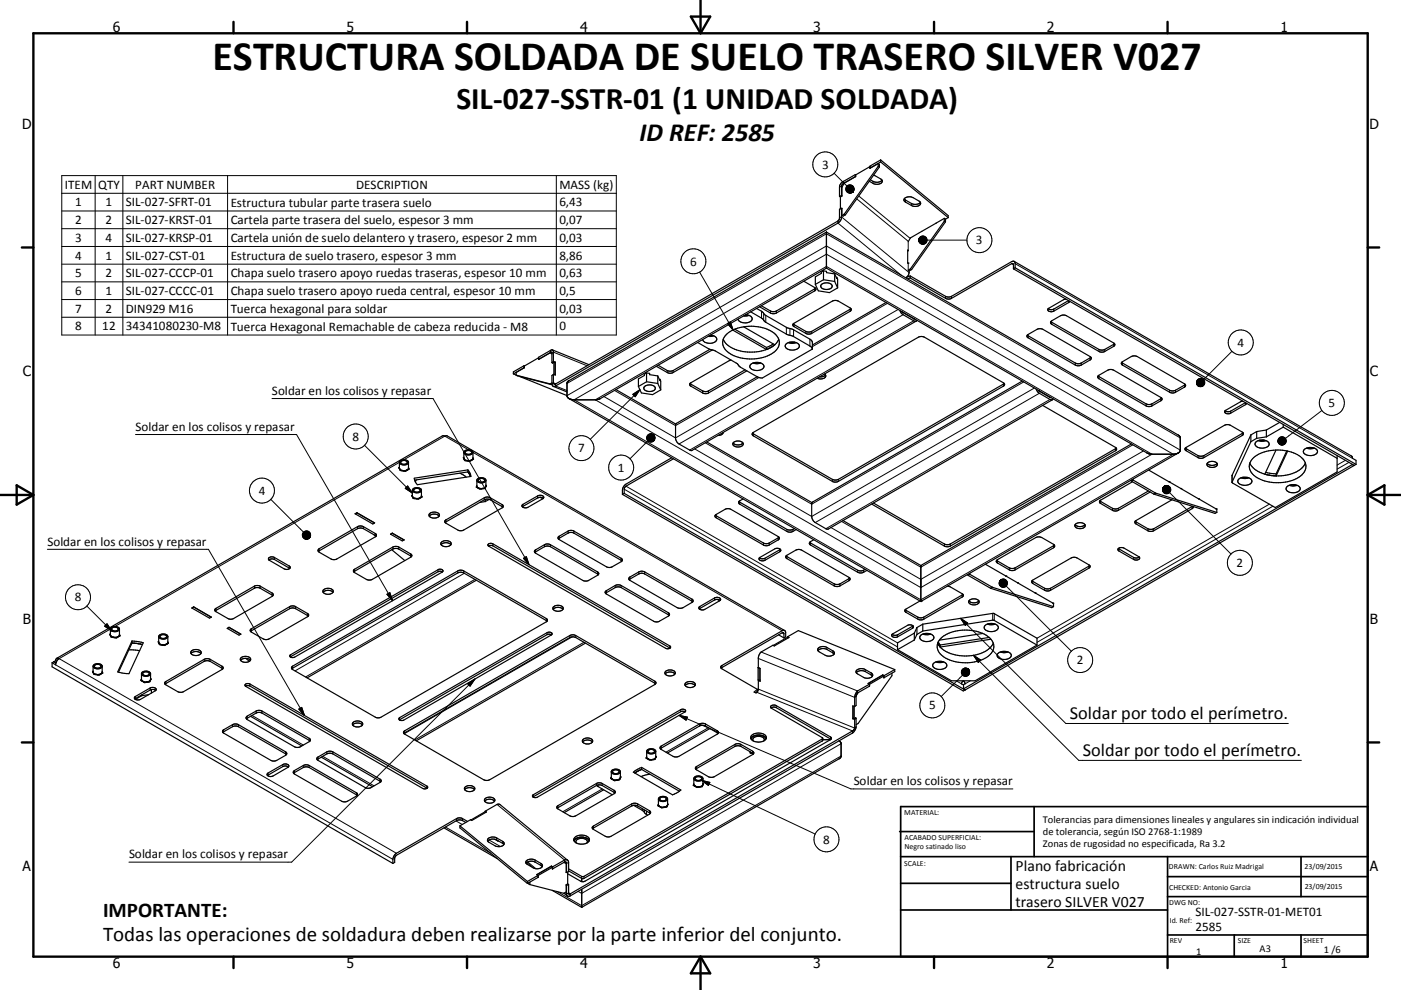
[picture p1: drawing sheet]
<svg xmlns="http://www.w3.org/2000/svg" width="420mm" height="297mm" viewBox="0 0 420 297" stroke-linecap="round" stroke-linejoin="round" font-family="sans-serif">
<defs><g id="words">
<text font-size="12.6" x="63.8" y="20.9">ESTRUCTURA SOLDADA DE SUELO TRASERO SILVER V027</text>
<text font-size="9.4" x="136.8" y="32.7">SIL-027-SSTR-01 (1 UNIDAD SOLDADA)</text>
<text font-size="7.9" x="191.7" y="42.2">ID REF: 2585</text>
<g font-size="6.3">
<text x="30.9" y="275.1">IMPORTANTE:</text>
<text x="30.9" y="282.3">Todas las operaciones de soldadura deben realizarse por la parte inferior del conjunto.</text>
</g>
<g font-size="5.5">
<text x="320.7" y="215.7">Soldar por todo el perímetro.</text>
<text x="324.6" y="226.8">Soldar por todo el perímetro.</text>
</g>
<g font-size="4.7">
<text x="304.5" y="261.2">Plano fabricación</text>
<text x="304.5" y="266.6">estructura suelo</text>
<text x="304.5" y="272">trasero SILVER V027</text>
</g>
<g font-size="4.2">
<text x="33.9" y="9.6">6</text>
<text x="103.9" y="9.6">5</text>
<text x="173.9" y="9.6">4</text>
<text x="243.8" y="9.6">3</text>
<text x="313.9" y="9.6">2</text>
<text x="383.9" y="9.6">1</text>
<text x="6.7" y="38.7">D</text>
<text x="410.5" y="38.7">D</text>
<text x="6.9" y="112.9">C</text>
<text x="410.7" y="112.9">C</text>
<text x="6.9" y="187.1">B</text>
<text x="410.7" y="187.1">B</text>
<text x="6.8" y="261.4">A</text>
<text x="410.7" y="261.4">A</text>
<text x="33.9" y="290.4">6</text>
<text x="103.9" y="290.4">5</text>
<text x="173.9" y="290.4">4</text>
<text x="243.8" y="290.4">3</text>
<text x="313.9" y="290.4">2</text>
<text x="383.9" y="290.4">1</text>
</g>
<g font-size="3.9">
<text x="246.5" y="50.6">3</text>
<text x="19.5" y="56.6">ITEM</text>
<text x="29.5" y="56.6">QTY</text>
<text x="40.6" y="56.6">PART NUMBER</text>
<text x="106.8" y="56.6">DESCRIPTION</text>
<text x="167.7" y="56.7">MASS (kg)</text>
<text x="22.5" y="61.9">1</text>
<text x="31.7" y="61.9">1</text>
<text x="37.8" y="61.9">SIL-027-SFRT-01</text>
<text x="69.2" y="62">Estructura tubular parte trasera suelo</text>
<text x="167.7" y="61.9">6,43</text>
<text x="22.5" y="67.2">2</text>
<text x="31.7" y="67.2">2</text>
<text x="37.8" y="67.2">SIL-027-KRST-01</text>
<text x="69.2" y="67.3">Cartela parte trasera del suelo, espesor 3 mm</text>
<text x="167.7" y="67.2">0,07</text>
<text x="22.5" y="72.6">3</text>
<text x="22.5" y="77.9">4</text>
<text x="31.7" y="72.6">4</text>
<text x="31.7" y="77.9">1</text>
<text x="37.8" y="72.6">SIL-027-KRSP-01</text>
<text x="37.8" y="77.9">SIL-027-CST-01</text>
<text x="69.2" y="72.6">Cartela unión de suelo delantero y trasero, espesor 2 mm</text>
<text x="69.2" y="77.9">Estructura de suelo trasero, espesor 3 mm</text>
<text x="167.7" y="72.6">0,03</text>
<text x="167.7" y="77.9">8,86</text>
<text x="292.6" y="73.3">3</text>
<text x="22.5" y="83.1">5</text>
<text x="31.7" y="83.2">2</text>
<text x="37.8" y="83.2">SIL-027-CCCP-01</text>
<text x="69.2" y="83.2">Chapa suelo trasero apoyo ruedas traseras, espesor 10 mm</text>
<text x="167.7" y="83.2">0,63</text>
<text x="206.9" y="79.7">6</text>
<text x="22.5" y="88.5">6</text>
<text x="31.7" y="88.5">1</text>
<text x="37.8" y="88.5">SIL-027-CCCC-01</text>
<text x="69.2" y="88.6">Chapa suelo trasero apoyo rueda central, espesor 10 mm</text>
<text x="167.7" y="88.5">0,5</text>
<text x="22.5" y="93.8">7</text>
<text x="31.7" y="93.8">2</text>
<text x="37.8" y="93.8">DIN929 M16</text>
<text x="69.2" y="93.9">Tuerca hexagonal para soldar</text>
<text x="167.7" y="93.8">0,03</text>
<text x="22.5" y="99.1">8</text>
<text x="30.6" y="99.1">12</text>
<text x="37.8" y="99.1">34341080230-M8</text>
<text x="69.2" y="99.2">Tuerca Hexagonal Remachable de cabeza reducida - M8</text>
<text x="167.7" y="99.1">0</text>
<text x="371" y="104">4</text>
<text x="81.5" y="118.5">Soldar en los colisos y repasar</text>
<text x="398.3" y="122.1">5</text>
<text x="40.6" y="129.3">Soldar en los colisos y repasar</text>
<text x="105.7" y="132.2">8</text>
<text x="173.3" y="135.7">7</text>
<text x="185.3" y="141.6">1</text>
<text x="77.6" y="148.4">4</text>
<text x="14.2" y="163.7">Soldar en los colisos y repasar</text>
<text x="370.8" y="170.1">2</text>
<text x="22.4" y="180.4">8</text>
<text x="322.8" y="199.3">2</text>
<text x="278.6" y="212.9">5</text>
<text x="255.9" y="235.6">Soldar en los colisos y repasar</text>
<text x="38.7" y="257.6">Soldar en los colisos y repasar</text>
<text x="246.8" y="253.1">8</text>
<text x="358.4" y="274.9">SIL-027-SSTR-01-MET01</text>
<text x="358.4" y="279.4">2585</text>
</g>
<g font-size="3.1">
<text x="312.7" y="246.8">Tolerancias para dimensiones lineales y angulares sin indicación individual</text>
<text x="312.7" y="250.4">de tolerancia, según ISO 2768-1:1989</text>
<text x="312.7" y="254">Zonas de rugosidad no especificada, Ra 3.2</text>
<text x="358.6" y="286.5">1</text>
<text x="377.6" y="285.6">A3</text>
<text x="396.9" y="285.9">1 /6</text>
</g>
<g font-size="2.4">
<text x="271.1" y="244.4">MATERIAL:</text>
<text x="271.2" y="252">ACABADO SUPERFICIAL:</text>
<text x="271.2" y="254.7">Negro satinado liso</text>
<text x="271.1" y="259.7">SCALE:</text>
<text x="350.4" y="260.8">DRAWN: Carlos Ruiz Madrigal</text>
<text x="391.1" y="260.6">23/09/2015</text>
<text x="350.5" y="267">CHECKED: Antonio Garcia</text>
<text x="391.2" y="266.7">23/09/2015</text>
<text x="350.5" y="271.4">DWG NO:</text>
<text x="350.7" y="276.9">Id. Ref:</text>
<text x="350.7" y="282.8">REV</text>
<text x="371.1" y="282.9">SIZE</text>
<text x="390.8" y="283">SHEET</text>
</g>
</g></defs>
<g fill="none" stroke="#000" stroke-width=".3">
<path d="M18.5 52.7h166.3v47.8h-166.3zM18.5 58h166.3M28.5 52.7v47.8M36.8 52.7v47.8M68.2 52.7v47.8M166.8 52.7v47.8M250.1 52l3.8 3.8M252.5 56l-.2-.1-.6 .2M252.9 55l.1 .1M256.9 59.7l15.4 12.7M257.5 58.8l15.4 12.7M261.7 54.4v.6"/>
<path d="M18.5 63.3h166.3M18.5 68.6h166.3M18.5 73.9h166.3M18.5 79.3h166.3M251.2 66.9l19 15.7M252.3 65.1l20.2 16.7M271.5 60v.6M272.3 72.5l-.1 2.7M272.3 79v2.1l.2 .2M273.3 61v.6M278 72h11.9M303.3 79.1l.5 .3"/>
<path d="M304.3 79.1l101.2 58.4M18.5 84.6h166.3M18.5 89.9h166.3M18.5 95.2h166.3M209.7 81.6l10.1 17.4M218.1 97.1l.9-.5 .8 2.4zM228.3 93.4v2M228.9 94v2M229.6 94.6v2.1M231 93.3v.6M232.8 93.3v.6M235.8 98.2v2"/>
<path d="M236.8 98.6v2M237.9 98.9v2.1M238.1 97.4v.6M241.6 99.4v.6M243.4 99.4v.6M244.2 86.7v.6M254.9 92.8v.6M266.1 91l-22.5 13M269.3 92.8l-66.8 38.6-21.5-12.4M270.8 94.4l-67.2 38.8M270.9 93.8h-.1M273.9 96.2l-67.1 38.8"/>
<path d="M274 95.6h-.1M283.5 88.9v.6M285.3 88.9v.6M315.3 96.7v.6M315.9 92.7v.7M320.4 90.2v.6M81.5 119.6h48.3l28.8 49.8M165 105.7l.5 .2M165.5 106l.4-.4 10.1 4.1M165.9 114.8l.7 .3M166.4 108.8v3.7M166.6 115.8l3.4 1.4"/>
<path d="M170 118.7l77.8-44.9 106.1 61.2M170 115l77.8-44.9 106.1 61.3M172.1 119.9l75.7-43.6 103.9 60-75.6 43.6zM178.5 119.9l69.3-40 97.6 56.4-69.3 40zM189.7 118.3l2.1-1.4-1.4 2.1zM191.8 116.9l-14.8 14.9M200 111.2v.6M201.8 111.2v.6M207.1 115.2v.7M210.7 117.3v.6M212.4 117.3v.6M213.3 105v.1"/>
<path d="M227.5 113.3l-25 14.4-18.3-10.6M242.8 101.8v2M300.8 115.2v.7M306.9 114.6l-63.5 36.7-32-18.5M308.3 100.7v.7M310.1 116.4l-66.7 38.5-35.1-20.2M311.6 118l-67.2 38.8M311.7 117.3l-.1 .1M314.8 119.8l-67.2 38.8M314.9 119.2h-.1M322.4 108.9v.6M324.2 108.9v.6"/>
<path d="M326.8 107.4v.6M329.5 104.8v.6M329.5 113v.6M331.2 104.8v.6M333.9 103.3v.6M336.5 108.9v.6M348 119.6v.6M350.7 117.1v.6M352.4 117.1v.6M355.1 115.5v.7M369.4 105.4l-8.6 8.5M40.6 130.4h48.3l28.8 49.8"/>
<path d="M109.3 133.6l14.3 14.3M119.7 138.7l-85.2 49.2M140.4 134.9l-7-4.1-12.3 7.1M141.8 135.7l92.7 53.5M194.2 132.3l-5.3 5.3M225.9 130.2v.6M334.4 134.6v.6M339.6 133.5l-63.5 36.7-23.8-13.8M342.8 135.3l-66.7 38.5-27-15.6M343.6 121.2v.6M345.4 121.2v.6M355.6 134.6v.6"/>
<path d="M359.2 136.7v.6M360.9 136.7v.6M369 123.3v.7M372.4 130.1v.6M373.4 120.8v.6M396.3 123.1l-10.9 8.4M403.4 138.1l-2.5 1.4M404.4 138.7l-3.5 2M81.2 149.8l9.8 9.8M107.2 158v.6M109 158v.6M121.5 146.5l.7-.7 1.4 2.1z"/>
<path d="M133.7 156v.6M145.2 149.3v.6M147 149.3v.6M150.5 151.4v.6M156.8 151.3v.6M161.2 148.8v.6M170.3 159.3v.7M172.1 159.3v.7M187.1 146.8l82 47.3M187.7 145.9l81.4 47M214.7 154.7v.7M221.8 150.7v.6"/>
<path d="M235.9 158.8v.6M237.7 158.8v.6M249.6 143.8v.6M251.3 143.8v.6M330 150.5v.6M333.5 152.5v.6M335.3 152.5v.6M340.6 156.6v.6M344.1 158.6v.6M345.9 158.6v.6M350.7 147.8l18.4 18.4M357.4 152v.6"/>
<path d="M369.4 142.6v2M380.6 151.3l-69.7 40.2M381.6 151.9l-70.7 40.8M14.2 164.8h48.3l28.8 49.8M76.3 175.9v.6M78 175.9v.6M81.6 177.9v.6M82.3 167.2v.7M86.7 169.8v.6M95.7 164.6v.7M106.3 170.8v.6M112.5 160.1v.6"/>
<path d="M116 178.3l.9-.5 .8 2.4zM117.8 164.1v.6M119.6 164.1v.6M123.1 166.2v.6M131.3 170.9v.6M137.2 171.3v.6M139 171.3v.6M139.2 172l-50.7 29.3M142.4 173.8l-50.8 29.3M147.8 163.2v.6M156.9 167.5l.9-.5 .8 2.4zM160.6 165v.6"/>
<path d="M163.2 163.4v.6M165 163.4v.6M167.7 160.9v.6M179.1 171.6v.6M181.8 177.2v.6M184.4 175.6v.7M186.2 167.5v.6M186.2 175.6v.7M188.9 173.1v.6M191.5 171.6v.6M193.3 171.6v.6M207.4 179.7v.6"/>
<path d="M214.2 179.4v.6M228.9 162.9v.6M229.4 167.5v.6M230.6 162.9v.6M233.3 161.4v.6M233.8 164.9v.6M235.9 167v.6M243 162.9v.6M250.1 175.2v.6M251.8 175.2v.6M254.5 173.6v.6M257.1 171.1v.6"/>
<path d="M258.9 171.1v.6M283.1 163.2v.6M284.9 163.2v.6M288.4 178.5v.6M299.1 168.3v.6M301.7 175.9l19.5 19.5M302.6 170.4v.6M304.3 170.4v.6M309.7 174.4v.7M313.2 176.5v.6M315 176.5v.6M315.9 163.7v.6"/>
<path d="M326.4 169.9v.6M335.5 164.7v.6M339.9 167.2v.7M16.7 199.4l101.1 58.4M26 181.8l7.5 7.5M31.4 187.9l.7-.7 1.4 2.1zM33.1 188.7l-15.4 8.9 101.2 58.4M61.2 197.8v.6M63 197.8v.6M64.8 182.5v.6M66.5 199.9v.6M75.4 188.6v.6"/>
<path d="M86.8 182v.6M87.1 196.4v.6M87.7 199.9v.6M88.6 182v.6M92.2 184v.6M163.8 185.6v.6M164 189.8v.6M170.8 190.7v.6M171.5 191.1l-50.3 29M172.6 190.7v.6M175.1 192.7l-50.8 29.3M200.4 183.8v.6"/>
<path d="M200.8 193.8v.6M209.8 181.9v.7M216.5 199.6v.7M227.4 197.5l28.8 11.7 .5-.3M228.2 195.6l28.9 11.7M234.5 189.8l.5 .4M247.9 194.2v.6M249.7 195.3v.6M269.1 190.4v.6M271.7 183.1v.6M273.6 187.9v.6M275.2 185.2v.6"/>
<path d="M277 185.2v.6M288 185.5l31.5 31.6h66.7M288 185.5l2.1 1.4-.7 .7zM291.9 196.6l31.5 31.5h66.8M291.9 196.6l2.1 1.4-.7 .7zM297.6 184v2.1M298.1 184.1v2M40.6 208.9v.7M45 206.4v.6M49.7 204.5v.6M67.1 218.9v.6M69.7 217.4v.6"/>
<path d="M71.5 217.4v.6M74.1 214.8v.7M74.9 205.2v.6M75.5 214.6l15.4 8.9M76.8 213.3v.6M78.5 213.3v.6M89.6 212.7l.9-.5 .8 2.4zM119.8 215.3v.6M121.3 219.2v.6M140.2 205.2l2.2-1.5-1.5 2.2zM142.4 203.7l-55 55h-48.7M196.3 204.4v.6"/>
<path d="M203.6 214.6l51.5 22.1h48.6M203.6 214.6l2.5 .5-.4 1zM204.1 212.9v.6M209.7 217.2v.6M211.5 217.2v.6M212.4 218.3l-12.7 7.4M215 219.2v.6M226.9 207.7l28.7 11.6M227.4 206.7l28.8 11.7M232.7 211.7v.6M255.8 211.8v3.6M259.4 200.9v.6"/>
<path d="M261.2 201.9v.6M286.7 204.2l1.6 1M288.6 202.5l-6.4 6.5M290.9 204.2l-1.6 1M80.4 231.9v.6M84.8 229.4v.6M85.6 225.6v.6M88.3 231.2v.6M90.9 229.6v.7M92.7 221.5v.6M92.7 229.6v.7M95.4 227.1v.6"/>
<path d="M96.8 226.9l15.4 8.9M98 225.6v.6M99.8 225.6v.6M106.8 237.8v.6M113.9 233.7v.6M128 235.8v.6M159.9 238.4v.6M178.8 235.1v.6M179.3 235.5v.5M180.6 236.7l-11.9 6.8M180.6 235.1v.6M184.1 237.1v.6"/>
<path d="M184.2 237.8v.2M198.2 223.8v.6M208.9 230v.6M210.3 234.1l34.1 16.1M210.3 234.1l2.5 .6-.4 .9zM220.3 223.3v.6M222.1 223.3v.6M225.6 225.4v.6M246.5 221.7v.6M249 221.1v.6M252.2 226.8l-77.8 44.9-7.3-4.2M252.2 223.1l-77.8 44.9-1.1-.6"/>
<path d="M133.5 248.1l13.5 7.8M136.7 246.3l1.9 1.1M136.9 245.6v.6M138.7 245.6v.6M146.6 252l3.4 2M148.9 251.4v.6M149 241.3l20.3 16.7M150.7 252.4v.6M158.2 258.6l2.5 2M160.4 258v.6M162.2 259v.6M167.3 241.7v.6"/>
<path d="M169.4 258.6l.5 .4 .6-.2M177.9 247.8v.6M189.4 241.2v.6M191.2 241.2v.6M192.6 242.6v.5M193.2 243v.8M193.8 243.3v1.1M194.7 243.2v.7M169.4 267.8l.5 .4M170.5 267.8l.4 .4M174.4 262.9v.6M175.1 262.9v.6"/>
<circle cx="247.4" cy="49.3" r="3.8"/>
<circle cx="207.9" cy="78.4" r="3.8"/>
<circle cx="293.6" cy="72" r="3.7"/>
<circle cx="372" cy="102.7" r="3.7"/>
<circle cx="106.6" cy="130.9" r="3.8"/>
<circle cx="174.3" cy="134.4" r="3.8"/>
<circle cx="399.3" cy="120.9" r="3.7"/>
<circle cx="78.5" cy="147.2" r="3.7"/>
<circle cx="186.2" cy="140.3" r="3.8"/>
<circle cx="23.4" cy="179.2" r="3.7"/>
<circle cx="371.7" cy="168.9" r="3.8"/>
<circle cx="323.9" cy="198" r="3.7"/>
<circle cx="279.5" cy="211.6" r="3.8"/>
<circle cx="247.8" cy="251.8" r="3.8"/>
</g>
<g fill="none" stroke="#000" stroke-width=".36">
<path d="M251.7 58.9l.3 .2M252.3 58.7l.1 .1M252.3 58.7l-.6 .2M252.9 55l-.6 .9v2.8M252.9 54.4a2.05 2.05 0 0 0-1.2 1.7v2.8M252.9 54.4v.6M253.1 54.9l-.7 1.3v2.6l-.4 .3v3.6M256.4 52.4l.1 .6M256.4 52.4l.2 .1M256.4 52.4l-3.5 2M256.6 52.5v.5l-3.7 2M260.8 50l-4.2 2.5"/>
<path d="M260.8 50h.1M260.9 53.9a2.9 2.9 0 0 0 3 .6l.5-.4M261.9 52.5l2.2 1.2a.84 .84 0 0 1 .4 1.1 .84 .84 0 0 1-1.1 .5l-1.4-.2-1.4-.7M263.3 49.9l.4 .2M263.3 49.9l-10.2 14.3M263.3 49.1l.4 .2v.8M263.3 49.1v.8M263.7 50.1l-10.2 14.3M264 48.6l-3.1 1.8M264 48l-3.1 1.8-.1 .7 2.5-1.4M264 48v.6M264 48l20.3 16.7v.6"/>
<path d="M264 48.6l20.3 16.7M271.1 59.7l2.2 1.3a2.21 2.21 0 0 0 2.6-.3M271.2 59.5a2.5 2.5 0 0 1 2.6-.2l1.7 1a.84 .84 0 0 1 .4 1.1 .84 .84 0 0 1-1 .5l-1.4-.1-2-1.2-.5-.6zM247.8 69.6l105.7 61 .4 .8v3.6l-.7 .9M247.8 69.6l-77.4 44.7-.4 .7v3.7l.6 .9M247.8 69.6v10.8M251.2 66.3v.6M251.2 66.3l-84.6 48.9M251.2 66.9l-84.6 48.9M252.3 65.1l-.6 .2M252.3 62.5l-.1 3.1-.4 .8-.6 .5M252.3 62.5l-.6 .3v2.7l-.5 .8"/>
<path d="M252.3 62.5l.1 .1M252.3 62.5l.1 2.1M253.1 64.2l.4 .2M253.1 64.2l-.7 .4M253.5 64.4l-.7 .4-.4-.2M272.2 78.9h.1M272.2 75.2l-.1 .1M272.3 75.1l-.2-.1 .2 4M276.4 69.4l-3.5 2-.6 1.1M280.7 66.9l-4.4 2.5M283.1 66.3l.4 .3M283.1 66.3l-10.2 14.4"/>
<path d="M283.1 65.5l.4 .2M283.1 65.5v.8M283.1 65.5l-2.5 1.5M283.5 66.6l-10.2 14.3M283.5 65.7v.9M284.3 65.3l-.8 .5M304 78.4l101.3 58.5 .2 .6 1 .6v1.2M304 78.4l.3 .5v1.4M304 78.4l-.7 .1-18 10.4a1.85 1.85 0 0 1-1.8 0l-10.6-6.1M219.7 99l10.1 5.9M220.3 98.8l9.5 5.4M223 98l9.3 5.4"/>
<path d="M223.6 94.4l1 .2M224.1 94.5l-.9 .1M224.6 94.6a1.04 1.04 0 0 1 .9 1.1 1.04 1.04 0 0 1-1 1 2.53 2.53 0 0 1-3.2-1M224.6 94.6l-1.7 .2M225.1 93.6l3.4 2 1.1 1.1 6.4 3.7 1.9 .6 5.2 3 .5 .7M226.8 92.5l1.7 1 .9 1 6.4 3.7 2.1 .7 5.2 3 .5 .8v2M237.9 97.1l12.1-6.9 1.3 .1 3.6 2.1a.54 .54 0 0 1 .3 .5 .54 .54 0 0 1-.3 .5l-12.2 6.8-.9-.1-3.7-2.1-.4-.5zM241 84.4l3.5 2.1M244.4 85.3l.9 2 3.4 .5 2.4-1.4M244.5 86.5l-11.9 6.9h-1.4l-3-1.7M244.5 86.5l.1 .4-.4 .4-11.6 6.7h-1.4l-3.5-2M246.3 85.3a2.14 2.14 0 0 1 3.2 .5 1.98 1.98 0 0 1-3.5 .1z"/>
<path d="M246.9 83.9l-2.5 1.4M246.9 81.3l.9 .1v.4l2.4 .4M246.9 81.3l-.7 .3v.4l-1.8 1.1v2.2M246.9 81.3v2.6M246.9 83.9l3.3 .5M247.8 80.4l96.1 55.5 1.5 .4h6.3l1.5-.4M247.8 80.4l-67.8 39.2-1.5 .3h-6.4l-1.5-.3M250.2 82.2l.7 1.4v-.4M250.2 82.2v2.2M250.2 84.4l.9 2M250.9 83.2l-.1 .2M250.9 83.2l.2 .5v2.7"/>
<path d="M255.1 92.6l-11.9 6.9h-1.4l-4-2.3M265.6 90.8l-22 12.7M269.8 93.1l.8 1.2 3.5 2h.6M270.5 93.5l3.7 2.2M271.8 83.2l-.2 .1M272.9 82.8v.6M272.9 82.8l-1.1 .4M272.9 83.4l-.8 .3M272.9 80.7l.4 .2M272.9 80.7l-.6 .4M273.3 80.9l-.8 .4-.1 1-.6 .9M274.7 96.3l-67.3 38.9-3.8-2-.8-.8-.3-.8 .1-4.3"/>
<path d="M274.9 96.1l-.2 .2M303.8 80.7v-1.4l-.4-.3-18.1 10.5a1.85 1.85 0 0 1-1.8 0l-10.6-6.1M303.8 80.7l102.2 58.9 .5-.3M304.3 80.3l-.5 .4M304.3 80.3l102.2 59M315 96.5l3-1.8 1.3-.1 14.6 8.3a.54 .54 0 0 1 .3 .5 .54 .54 0 0 1-.3 .5l-2.9 1.6h-1.4l-14.3-8.2-.3-.4zM315.1 96.5l14.5 8.4h1.4l3.1-1.8M319.6 89.7l-.8 .2-4.4 2.6a.49 .49 0 0 0-.3 .5 .49 .49 0 0 0 .5 .4h1.3l4.6-2.7 .2-.4M320.4 90.2l-4.5 2.5a1.59 1.59 0 0 1-1.6-.1M153.9 112.2l.8 .3M154.7 112.6l10.2 2.6M154.7 112.6l10.6 2.8"/>
<path d="M154.7 111.7v.9M155.8 113l14.2 5.7M157.1 109.7v.7M157.1 109.7l.1 .1M157.1 109.7l-3.2 1.9v.6M157.2 109.8v.5l-3.3 1.9M161.5 107.3l-4.3 2.5M161.5 107.3v.1M161.5 107.8l3.8-2.2 .2 .3v2.9M161.5 107.8h.1M164.9 115.2l.4 .2M165 105.1l-3.5 2.1v.6"/>
<path d="M165 105.1v.6M165.5 115.2a.67 .67 0 0 0 .3 .7 .67 .67 0 0 0 .8-.1M165.5 108.8l.2 .1M165.5 106.2l-.6-.3-3.4 2v-.6M165.5 114.8l-.6 .4M165.5 115.2l-.2 .2M165.6 105l11 4.4M165.7 105l.2 .4v3M165.7 105l-.7 .1M165.9 114.8l-.4 .4M165.9 114.8l.3 .4h.4M165.9 115.9l4.1 1.7"/>
<path d="M165.9 108.4l.6 .2M165.9 108.4l-.4 .4M165.9 112.3l-.4 .4v2.5M165.9 112.3v2.5M166.1 108.7l-.5 .1M166.1 108.7l.3 .1M166.1 108.7v3.6M166.5 108.6l-.2 .2M166.5 108.6v3.9l-.6-.2M166.6 115.2v.6M170.6 119.6l105.5 60.9M184.6 116.9l18 10.3"/>
<path d="M191.4 116l.9 1.9 3.3 .5 2.5-1.4M193.2 116.1a2.24 2.24 0 0 1 3.3 .2 1.82 1.82 0 0 1-2.9 .9l-.6-.6zM193.8 111.9l-.6 .4v.4l-1.8 1v2.3M193.8 111.9l1 .1v.4l2.4 .4M193.8 111.9v2.6M193.8 114.5l3.4 .5M193.8 114.5l-2.4 1.5M197.2 112.8l.7 1.4v-.4M197.2 112.8v2.2M197.2 115l.9 2M197.9 113.8l-.1 .2M197.9 113.8l.2 .5v2.7"/>
<path d="M209.2 102.7l3.4 2 1.9 .6 6.4 3.7 1.1 1.2 4.9 2.8 1.6 .4 15.1-8.7M212.8 104.8l-11.2 6.5h-1.4l-2.9-1.7M212.9 100.5l1.1 .2M213.5 100.6l-.9 .1M213.5 105l-11.7 6.8a1.85 1.85 0 0 1-1.8 0l-3.2-1.9M214 100.7a1.04 1.04 0 0 1 .9 1.1 1.04 1.04 0 0 1-1 1 2.52 2.52 0 0 1-3.2-.9M214 100.7l-1.7 .2M216.8 101.8a8 8 0 0 0 7.3 3.8 12.6 12.6 0 0 0 6.5-1.1M217.7 100.5a12.3 12.3 0 0 1 12.8-1.5 4.2 4.2 0 0 1 3 4.8 8.1 8.1 0 0 1-7.4 3.9 10.1 10.1 0 0 1-8.9-3.2 3.1 3.1 0 0 1 .5-4zM219.2 108l-12.3 7.1M223.4 111l-11.2 6.4h-1.4l-3.9-2.4M223.9 111.3l-11.9 6.8-1.2-.1-3.8-2.2-.1-.7"/>
<path d="M225 109.4a2.67 2.67 0 0 1 4.1 .5 2.5 2.5 0 0 1-3.8 .8l-.5-.7zM225.7 108.9l1 .2 1.4-.2M227 113l-24.4 14.3M227.6 108.8h-1.4M229.8 104.2v.7M231.8 103.2l-2 1M232.1 103.6l-2.3 1.3M233.5 101.8l-1 1.5-1.6 1M235.6 103.3a2.86 2.86 0 0 1 4 .3 1.84 1.84 0 0 1-2.5 1.4 1.27 1.27 0 0 1-1.3-.4 1.27 1.27 0 0 1-.2-1.3zM236.3 102.8l1.1 .2 1.3-.2M238.2 102.6l-1.4 .1M247.2 112.2l.3 .3"/>
<path d="M247.5 112.5a1.94 1.94 0 0 1-1.8 .6M247.5 112.5a1.31 1.31 0 0 1-2 1.1l-.5-.1M301.1 115l-50.2 29-1.3-.2-24-13.9M306.5 114.3l-62.8 36.3-.3 .7v3.6a2.48 2.48 0 0 0 1 1.9l3.2 1.8 .8 .1 67.1-38.8M308 100.5l14.8 8.6 1.4-.2 2.9-1.7M308.1 100.5l3-1.8h1.4l14.3 8.3a.55 .55 0 0 1 .4 .5 .55 .55 0 0 1-.4 .5l-3 1.7-1.4-.2-14.3-8.2-.2-.5zM310.6 116.7l.8 1.2 3.4 1.9 .7 .1M311.3 117.1l3.8 2.2M315.8 119.7l-.3 .2M329.2 112.8l-.1 .4 .4 .4 14.3 8.3h1.4l3-1.8 .1-.6M329.2 112.8l2.9-1.7 1.4-.2 14.8 8.6M329.2 112.8l14.8 8.5 1.4-.1 2.9-1.8"/>
<path d="M336.3 108.7l2.9-1.7 .9-.2 .7 .1 14.3 8.2a.54 .54 0 0 1 .4 .5 .54 .54 0 0 1-.4 .6l-2.7 1.5a1.77 1.77 0 0 1-1.7 0l-14.2-8.2-.3-.3zM336.3 108.7l14.6 8.5h1.4l3.1-1.9M119.7 138.7l.1 1.9M120.3 138.4a.99 .99 0 0 1 1.1-.3 .99 .99 0 0 1 .6 .8 1.13 1.13 0 0 1-1.9-.3zM122.5 138.8a1.57 1.57 0 0 1-2.8-.1 1.67 1.67 0 0 1 2.8-.1v1.8l-.4 .6M139 137.5l.1 .1M139.1 137.2l-.2 .1 .4 .9 1.6 .2 1.1-.6-.2-.3M139.1 137.3l-.2 .1M139.1 137.6l1 .6M139.1 137.6l.2 .4M139.6 135.4a1.07 1.07 0 0 1 1.8 .5 1.11 1.11 0 0 1-1.9-.3zM140.1 138.2h-.5"/>
<path d="M140.1 138.2l.4 .2M141.4 138l-.3 .3M141.4 138l-1.3 .2M141.7 137.9l-.3 .1M141.8 135.8a1.57 1.57 0 0 0-2.7-.1v1.8M141.8 135.8a1.68 1.68 0 0 1-2.7 0M141.8 137.4l-.4 .6M141.8 137.3v.1M141.8 135.7v1.7M141.8 137.4l.1 .4M201.4 137.3l-13.7 7.9a2.26 2.26 0 0 0-1.1 1.9v1.2M201.9 137.6l-14.2 8.3-.5 .7-.1 1.4"/>
<path d="M211.9 132.6l31.6 18.2M216.8 129.7a1.37 1.37 0 0 1-1.5 .9M219.8 132.9a2.15 2.15 0 0 0 2.9 0M220 132.7a1.88 1.88 0 0 1 2.8 .5 1.79 1.79 0 0 1-3.1 0zM225.7 129.9l50.1-28.9 1.3 .2 23.7 13.6a.53 .53 0 0 1 .4 .5 .53 .53 0 0 1-.4 .6l-49.5 28.5-.6 .2-1-.1-23.8-13.7-.4-.5zM312.6 121.6l21.8 12.6a.54 .54 0 0 1 .4 .5 .54 .54 0 0 1-.4 .5l-49.9 28.8-1.4-.2-21.8-12.6M334.7 134.4l-49.8 28.8a1.85 1.85 0 0 1-1.8 0l-21.3-12.3M339.2 133.2l-63.1 36.5M353.2 135.9l-77.1 44.6M355.4 134.5l12.1-7.1 1.4 .2 3.5 2a.56 .56 0 0 1 .4 .5 .56 .56 0 0 1-.4 .6l-11.9 6.7-1.3-.1-3.7-2.2-.2-.2zM361.9 139a2.07 2.07 0 0 0 3 0M362.1 138.8a1.97 1.97 0 0 1 2.9 .5 1.81 1.81 0 0 1-3.2 0z"/>
<path d="M372.6 120.4l-.6 .1-4.5 2.6a.61 .61 0 0 0-.2 .8 .61 .61 0 0 0 .8 .2l.9-.1 4.4-2.6 .3-.4M372.7 129.8l-12.2 7-1.3-.1-3.8-2.3M373.4 120.8l-4.4 2.5a1.59 1.59 0 0 1-1.7-.1M374.7 138.9a7.9 7.9 0 0 0 7.2 3.8l.7 .1M375 130.5l-5.6 12.1v2.1M375 132.5l-5.6 12.2M375 130.5v2M375.5 137.6a12.4 12.4 0 0 1 12.9-1.5 4.1 4.1 0 0 1 3 4.8 7.7 7.7 0 0 1-6.7 3.8 10.6 10.6 0 0 1-9.7-3.1 3.1 3.1 0 0 1 .5-4zM376.5 132.7a2.63 2.63 0 0 1 4 .5 2.27 2.27 0 0 1-3.2 1.1 1.06 1.06 0 0 1-.8-1.6zM376.8 131.5l-1.8 1M376.8 129.5v2M376.8 129.5l-1.8 1"/>
<path d="M377.2 132.2l1 .2 1.4-.2M377.6 132.1h1.5M379.7 131.1l-2.9 .4M379.7 129v2.1M379.7 129l-2.9 .5M382.6 135l-3.4 7.2 1.3 .4M383.7 126.7l-4 2.3M384.7 128.1l16.2 9.4M384.7 128.1l-5 3M384.7 127.3v.8M385.8 135.3l-3.2 6.9M386 135.3l-3.4 7.5"/>
<path d="M391.1 134.8a2.7 2.7 0 0 1 3.9 .6 2.49 2.49 0 0 1-3.7 .8 .85 .85 0 0 1-.2-1.4zM391.4 138.9a8.4 8.4 0 0 1-8 3.9l-2.8-.2M391.7 134.5l1 .2 1.3-.2M392.2 134.3h1.4M400.9 136.7v4.9l-18.6 10.7-12.9-7.6M405.4 139.3v.1M405.4 139.4l.5 .3M405.4 139.4l-116.5 67.3M405.9 139.7l-116.5 67.3-.5-.3M405.9 139.6v.1M106.5 154.1l.5-.3 5.3 3.1-.5 .3zM107 153.8l-.5 .4"/>
<path d="M117.6 160h.1M119.7 140.5h.1M119.7 140.5l.1 .1M119.7 140.2l-.1 .1 .4 .9 1.5 .2 1.1-.7M119.7 140.2l-.1 .2M119.8 140.6l1 .6M119.8 140.6l.1 .4M120.8 141.2l.4 .2M120.8 141.2h-.5M121.9 141.1l-1.1 .1M121.9 141.1l-.1 .2M122.1 141l-.2 .1"/>
<path d="M122.4 140.9l-.3 .1M122.5 140.3l.1 .5M122.5 140.5l.1 .2M123.6 148.8l.1 .2M123.6 148.5l-.1 .1 .4 .9 1.5 .3 1.1-.7-.1-.3M123.6 147a1.56 1.56 0 0 0 2.7 .1M123.6 147a1.62 1.62 0 0 1 2.7 0v1.8M123.6 147.1l.1 1.9M123.6 148.6l-.1 .2M123.7 149l.1 .1M123.7 149v.2M123.7 149.2l.1 .2"/>
<path d="M123.8 149.1l.9 .4M124.1 146.8a1.13 1.13 0 0 1 1.9 .4 1.11 1.11 0 0 1-2-.2zM124.2 143.5l16.1-2.5 .5 .7 .4 1.2-16.1 2.5-.5-.7zM124.7 149.5l-.5 .1M124.7 149.5l.4 .2M124.8 144l-.3 .5M126 149.3l-.4 .3M126 149.3l-1.3 .2M126.1 149.3h.2M126.1 149.2l-.1 .1M126.1 149.3h-.1M126.3 148.7l.1 .1"/>
<path d="M126.3 148.8l-.2 .4M126.4 148.8l.1 .4M128.7 154.8a2.11 2.11 0 0 1 3 0M128.9 154a1.98 1.98 0 0 1 2.9 .5 1.82 1.82 0 0 1-3.2 0zM133.6 156.1l11.8-6.9h1.4l3.7 2.2a.54 .54 0 0 1 .4 .5 .54 .54 0 0 1-.4 .5l-11.5 6.6a1.85 1.85 0 0 1-1.8 0l-3.6-2.1-.3-.4zM137.9 142l1.9 1.1M140.3 141.6l-16 2.4M140.3 141v.6M140.3 141.6l.8 1.4M142.9 145.8l-.1 .4M143 144.1a1.55 1.55 0 0 0 2.7-.1 1.67 1.67 0 0 0-2.7 0v1.8M143 145.8l.3 .5"/>
<path d="M143 145.7l-.1 .1M143 146.3h.3M143.3 146.3l1.4 .2M143.3 146.3l.4 .3M143.5 143.7a1.03 1.03 0 0 1 1-.2 1.03 1.03 0 0 1 .8 .8 1.16 1.16 0 0 1-2-.3zM144.7 146.5l.4 .1M144.7 146.5l-.5 .2M145.5 149.8v.7M145.5 150.5l-1.7 .3M145.5 146.1l-.8 .4M145.6 146.2l-.1 .2M145.6 146l-.1 .1"/>
<path d="M145.6 146v.2M145.7 145.5l.2 .1-.5 .9-1.5 .3-1.1-.7 .1-.2M145.7 145.6l.1 .2M145.7 144.1l-.1 1.9M145.8 145.8l-.2 .2M146.7 149.8l-1.2 .7M150.8 152.2l-4-2.4h-1.4l-11.9 7M162 149.2l.7 .4M162.7 149.6l-4.4 2.6a1.58 1.58 0 0 1-1.6-.1M162.9 149.5a.72 .72 0 0 0-.2-.8 .72 .72 0 0 0-.9-.1l-5 2.7-.3 .4 .2 .4M162.9 149.5l-.2 .1M162.9 149.5a1.56 1.56 0 0 0-1.7-.1l-4.6 2.7"/>
<path d="M186.6 148.3l102.2 59 .5-.3M187.1 148l-.5 .3M187.1 148l102.2 59M214.5 154.5l14.6 8.5h1.4l3-1.8M214.6 154.4l2.8-1.6a1.85 1.85 0 0 1 1.7 0l14.2 8.2a.54 .54 0 0 1 .3 .5 .54 .54 0 0 1-.3 .5l-2.8 1.6h-1.4l-14.4-8.2-.4-.6zM221.5 150.5l14.6 8.4a2.22 2.22 0 0 0 2-.3M222.8 149.7l-1 .5a.54 .54 0 0 0-.4 .6 .54 .54 0 0 0 .4 .5l14.1 8.1 1.4 .2 1.4-.7M252.7 156.2l23.4 13.5M322.3 157.4a2.08 2.08 0 0 0 3 0M322.4 157.4a1.92 1.92 0 0 1 3 .3 1.79 1.79 0 0 1-3.2 0zM339.2 144v.3M339.2 144.3l6.7 3.9"/>
<path d="M339.5 144.5l-9.8 5.8M339.7 143.7v.3M339.7 144l6.8 3.9M339.7 144l-.5 .3M344.3 147.3l-9.4 5.4-1.4-.2-3.7-2.3M344.4 141l9.6 5.6M344.8 147.6l-9.9 5.7-1.4-.2-3.7-2.1-.1-.7M345.9 148.2l18.4 5.8 .5-.3M346.5 147.9l18.3 5.8M346.5 147.9l-.6 .3M350.5 144.5v.1M351.4 149.9l-10.8 6.3a.54 .54 0 0 0-.4 .5 .54 .54 0 0 0 .4 .5l3.5 2 1.4 .2 11.9-6.8 .3-.6"/>
<path d="M354 146.6l10.7 6.1M354 146.6h.1M357.5 151.9l-12 6.9-1.4-.2-3.8-2.2M364.6 152.7h.1M364.6 152.7l.2 .1v.9M372 143.4l1 .2 1.4-.2M372.5 143.2h1.4M374 143.2a1.1 1.1 0 0 1 1.1 .6 1.1 1.1 0 0 1-.2 1.3 2.7 2.7 0 0 1-3.8-.7l.2-.6 .7-.4M374 143.2h-1.1l-.9 .2M379.4 141.7l3.2 .5M382.6 142.2v.6M386 145.9a2.7 2.7 0 0 1 3.8 .7 2.5 2.5 0 0 1-3.7 .8 .87 .87 0 0 1-.1-1.5z"/>
<path d="M386.5 145.6l1 .2 1.4-.2M387 145.4l1.4 .1M80.6 168a1.55 1.55 0 0 1 1.7-.1l4.6 2.6M80.6 167.3a1.59 1.59 0 0 1 1.7-.1l4.4 2.6a.61 .61 0 0 1 .2 .8 .61 .61 0 0 1-.8 .2l-.9-.1-4.4-2.6-.3-.3zM81.8 178.7l-3.8-2.2a1.8 1.8 0 0 0-1.7 0l-11.8 6.8M95.5 164.8l12.1-7 1.4 .2 3.5 2.1a.54 .54 0 0 1 .4 .5 .54 .54 0 0 1-.4 .5l-11.9 6.8-1.2-.1-3.7-2.1-.4-.5zM96.9 177.7a2.07 2.07 0 0 1 2.9 0M96.9 177.7a1.08 1.08 0 0 1 1.5-1.2 1.08 1.08 0 0 1 1.4 1.2M96.9 177.7a2.09 2.09 0 0 0 2.9 0M112.1 160.4l.6 .5M112.7 160.9l-3.7-2.3-1.4-.1-12.1 7M117.1 160.3l.5-.3 3.6 2-.6 .3z"/>
<path d="M117.1 160.3l.5-.3 3.5 2M117.5 164.9l3.9 3.3M123.4 167l-3.8-2.3-1.4-.1-12.1 7M123.4 167l.1-.5-.2-.2-3.7-2.2-1.4-.1-11.9 6.8-.3 .3v.5M123.4 167l-12 6.9h-1.4l-4-2.3M132.2 163.4a2.13 2.13 0 0 1 3 0M132.4 162.6a1.67 1.67 0 0 1 2.8 .7 1.87 1.87 0 0 1-3.1-.2zM132.7 171.6l-.6-.2-.8 .1-44.2 25.6M142.8 174.1l-50.7 29.3M146.4 163.3l.8-.3 .6 .2 53 30.6a.46 .46 0 0 1 .2 .6 .46 .46 0 0 1-.6 .2l-.8-.1-53.1-30.6-.2-.3zM146.4 163.8l.6-.2 .8 .2 53.1 30.6M160.3 165.2l2.9-1.8 1.4-.1 14.5 8.3 .4 .6-3.2 2h-1.4l-14.3-8.2-.4-.4z"/>
<path d="M160.3 165.8l2.9-1.8 1.4-.1 14.8 8.5M167.4 161.7l2.9-1.7a1.85 1.85 0 0 1 1.8 0l14.4 8.3M167.5 161l2.8-1.7a1.81 1.81 0 0 1 1.8 0l14.1 8.2a.54 .54 0 0 1 .4 .5 .54 .54 0 0 1-.4 .5l-2.8 1.6h-1.4l-14.3-8.2-.4-.4zM181.6 178l2.8-1.7a1.85 1.85 0 0 1 1.8 0l14.4 8.3M181.7 177.3l2.7-1.7 1.4-.1 14.6 8.3a.54 .54 0 0 1 .3 .5 .54 .54 0 0 1-.3 .5l-2.9 1.7h-1.4l-14.3-8.3-.4-.4zM188.6 173.9l14.8 8.6 1.4-.2 2.9-1.8M188.6 173.9l2.9-1.7a1.76 1.76 0 0 1 1.8 0l14.4 8.4M188.6 173.9l.1-.7 3-1.7h1.4l14.3 8.2 .3 .3v.5M215 179.8l.7 .4M227.7 167.3l4.6-2.6a1.04 1.04 0 0 1 1-.2 1.04 1.04 0 0 1 .7 .8l-4.6 2.8a1.04 1.04 0 0 1-1.1 .2 1.04 1.04 0 0 1-.7-.9zM233.9 164.8l-4.5 2.7a1.59 1.59 0 0 1-1.7-.2M235.7 166.8l2.9-1.7a1.81 1.81 0 0 1 1.8 0l14.1 8.1a.54 .54 0 0 1 .4 .5 .54 .54 0 0 1-.4 .5l-2.8 1.7h-1.4l-14.4-8.3-.3-.4z"/>
<path d="M235.7 166.8l14.6 8.4h1.4l3.1-1.8M242.7 162.7v.5l.3 .3 14.1 8.2 1.2 .2 1.6-.8M242.8 162.7l14.3 8.4a2.02 2.02 0 0 0 2.3-.3M244 161.9l-1.3 .8M276.1 169.7v10.8M284 175.9l.9 .2 3.8 2.2M288.7 178.3l-11.7 6.9a1.85 1.85 0 0 1-1.8 0l-3.8-2.3M288.7 178.3l.1 .5-.4 .3-11.4 6.7a1.85 1.85 0 0 1-1.8 0l-3.5-2.1a.53 .53 0 0 1-.4-.5 .53 .53 0 0 1 .4-.5l4.1-2.4M290.2 172.3v.3M290.2 172.6l6.8 3.9M290.8 172v.3M290.8 172.3l6.7 3.9"/>
<path d="M290.8 172.3l-.6 .3M295.4 169.3l15 8.6M297 176.5l18.3 5.8 .6-.3M297.5 176.2l18.4 5.8M297.5 176.2l-.5 .3M298.8 168.1l12.1-7 1.4 .2 3.6 2a.56 .56 0 0 1 .3 .5 .56 .56 0 0 1-.3 .5l-12.2 6.9-1.1-.2-3.5-2.1-.4-.3zM301.5 172.8h.1M305.1 174.8h.1M310.4 177.9h.1M310.4 177.9l5.3 3.1M316.1 163.5l-12.2 7-1.3-.1-3.8-2.3M326.7 169.7l-12.1 6.9-1.4-.1-3.8-2.3"/>
<path d="M326.7 169.7l.1 .4-.4 .4-11.8 6.7-1.4-.1-3.5-2-.4-.4 .1-.4M326.7 169.7l-3.8-2.3-1.3-.2-12.2 7.1M335.3 164.5l4.6 2.7a1.59 1.59 0 0 0 1.7-.1M335.3 164.5l.6-.2h.9l4.6 2.7a.61 .61 0 0 1 .2 .8 .61 .61 0 0 1-.9 .2l-.8-.1-4.4-2.6-.3-.4zM15.6 198.8v1.3l102.2 58.9M16.2 198.5l.6 .4M16.2 198.5l-.6 .3M16.2 198.5l.5 .3M16.2 198.5v.1M16.7 198.2l.3 .2M16.7 198.2l-.5 .3M16.7 198.8v.1"/>
<path d="M16.8 198.7l-.1 .7-1.1-.6M16.8 198.7l-.1 .1M17 197.5l-.3 .7M17 197.5l.7 .1-.9 1.1M27.9 199.9v1.8M28.5 199.5a.98 .98 0 0 1 1-.2 .98 .98 0 0 1 .7 .8 1.13 1.13 0 0 1-1.9-.3zM30.6 199.9a1.57 1.57 0 0 1-2.7-.1 1.67 1.67 0 0 1 2.7 0v1.8M33 190.5h.1M33 190.5l.1 .1M33.1 190.2l-.2 .1 .4 .9 1.6 .2 1.1-.6M33.1 190.3l-.1 .1M33.1 190.6h.1"/>
<path d="M33.1 188.7v1.8M33.1 190.6l1 .6M33.1 190.6l.2 .4M33.5 188.5a1.21 1.21 0 0 1 2 .3 1.06 1.06 0 0 1-1.1 .5 1.06 1.06 0 0 1-.9-.8zM34.1 191.2l.4 .2M34.1 191.2h-.4M35.2 191.1l-1.1 .1M35.3 191.1l-.2 .2M35.8 190.9l-.6 .2M35.8 188.8a1.57 1.57 0 0 1-2.7-.1 1.67 1.67 0 0 1 2.7-.1v1.8M35.8 190.4l-.5 .7M35.8 190.3v.1"/>
<path d="M35.8 190.4l.1 .1M35.9 190.5l.1 .3M35.9 190.5v.3M38.6 195l3.3 .2M39.6 192.3l3.4 .5-4.3 9.3-3.4-.5zM39.6 192.9l-4.1 8.8M39.6 192.3v.6M39.6 192.9l3.1 .5M47.5 192.7l.1 .1M47.6 192.4l-.2 .1 .4 .9 1.6 .3 1.1-.7-.2-.4M47.6 192.5l-.1 .2M47.6 192.8h.1"/>
<path d="M47.6 191v1.8M47.6 192.8v.1M47.6 192.9l.2 .4M47.6 192.9l1 .5M47.7 190.6a1.62 1.62 0 0 1 2.6 .4 1.6 1.6 0 0 1-2.7-.1zM48.1 190.7a1.02 1.02 0 0 1 1.1-.3 1.02 1.02 0 0 1 .7 .8 1.18 1.18 0 0 1-1.9-.3zM48.6 193.4l-.5 .1M48.6 193.4l.4 .2M49.9 193.2l-.3 .3M49.9 193.2l-1.3 .2M50.2 193.2h-.3M50.3 191v1.8l-.4 .4"/>
<path d="M57.3 196.1a2.1 2.1 0 0 1 2.9 0M57.4 195.3a1.98 1.98 0 0 1 2.9 .5 1.82 1.82 0 0 1-3.1 0zM57.5 182.4l.6-.3 5.3 3.1-.6 .3zM58.1 182.1l-.5 .3M64.6 182.6l12.1-6.9 1.3 .2 3.6 2a.54 .54 0 0 1 .3 .5 .54 .54 0 0 1-.3 .5l-11.5 6.7a1.76 1.76 0 0 1-1.8 0l-3.7-2.2-.2-.4zM68.1 188.5l.6-.3 3.5 2.1-.5 .3zM68.7 188.2v.1M68.7 188.2l3.5 2.1M68.7 188.2l-.5 .4M72.1 198.1a2.1 2.1 0 0 1 3 0M72.3 197.3a1.97 1.97 0 0 1 2.9 .5 1.79 1.79 0 0 1-3.2 0zM73.7 197.5l1.1 .9"/>
<path d="M75.2 188.7l11.6-6.7a1.85 1.85 0 0 1 1.8 0l3.6 2a.53 .53 0 0 1 .3 .5 .53 .53 0 0 1-.3 .5l-11.5 6.7a1.85 1.85 0 0 1-1.8 0l-3.7-2.2-.2-.4zM87 196.5l44.3-25.6a.87 .87 0 0 1 1.5 .5l-44.4 25.7a.82 .82 0 0 1-.9 .2 .82 .82 0 0 1-.5-.8zM87.6 200l50.1-28.9 1.3 .2 24.8 14.3a.54 .54 0 0 1 .3 .5 .54 .54 0 0 1-.3 .5l-49.9 28.7-1.2-.1-25-14.3-.3-.5zM92.4 184.8l-3.8-2.2a1.81 1.81 0 0 0-1.8 0l-11.7 6.8M164 186.4l-25-14.5-1.1-.2-50.4 29M165.3 190.5l-.7-.2-.6 .1-44.3 25.6M165.8 182.8a2.08 2.08 0 0 1 3 0M165.9 182.1a1.93 1.93 0 0 1 3 .4 1.82 1.82 0 0 1-3.1 0zM175.5 192.9l-50.7 29.4M209.7 182l4.5-2.6a1.05 1.05 0 0 1 1.8 .6l-4.7 2.8a1.07 1.07 0 0 1-1.7-.6zM215.9 180.1l-1-.3-.7 .2-4.5 2.7M233.4 190.5l1.6 .9"/>
<path d="M235 191.4v-1.4l-.4-.2-18.4 10.7M235.2 189.2l.3 .4 .1 1.5-.6 .3M235.2 189.2h-.7l-18.4 10.8 .4 .7 10.6 6.1M235.2 189.2l-101.1-58.4-1.3-.1-115.8 66.8M236.2 191l.3 .2-4.4 2.6-.4-.2-3.8 2.4-.5 1.3v3l.5 .2v3.9l-.5-.2M236.2 191v.2M236.2 191l3.1-1.8 29 11.7M236.4 191.3l-.3-.1-4.3 2.4M245.2 195.2a2.23 2.23 0 0 1 2.7-.4l2.2 1.4M245.3 194.4a2.37 2.37 0 0 1 2.6-.2l1.8 1.1a.77 .77 0 0 1 .4 .8 .77 .77 0 0 1-.8 .6l-1.4 .1-2.3-1.2-.5-.7zM267.5 190.3l4.7-2.8a1.02 1.02 0 0 1 1.6 .8l-4.7 2.7a1.04 1.04 0 0 1-1 .3 1.04 1.04 0 0 1-.7-.9zM273.7 187.8l-4.6 2.6a1.56 1.56 0 0 1-1.6-.1"/>
<path d="M274.1 189.9l-5 3v2M274.1 192l-5 2.9M274.1 189.9v2.1M274.9 188.3l-.8 1.6M274.9 190.3l-.8 1.7M274.9 188.3v2M275.9 190.7a2.66 2.66 0 0 1 4.1 .5 2.24 2.24 0 0 1-3.2 1.1 1.06 1.06 0 0 1-.9-1.6zM276.7 189.3l21.1-3.2 13.1 7.4M276.7 187.3l21.3-3.3 12.9 7.5v2M276.7 187.3l-1.8 1M276.7 189.3l-1.8 1M276.7 187.3v2"/>
<path d="M276.7 190.2l1 .2 1.3-.2M277.1 190.1h1.5M280.6 198.6l1 .2 1.3-.2M281 198.5l1 .1 .5-.1M281.3 192.6l.6 .9M281.9 193.5v.6M282.1 191.4a12.3 12.3 0 0 1 14.8 .1 3.5 3.5 0 0 1-1.2 5.8 12.8 12.8 0 0 1-13.5-.8 3.2 3.2 0 0 1-.1-5.1zM282.5 198.5a1.09 1.09 0 0 1 1.2 .6 1.09 1.09 0 0 1-.2 1.2 2.67 2.67 0 0 1-3.9-.6l.2-.6 .7-.5M282.5 198.5l-2 .1M290.5 180.2a2.11 2.11 0 0 0 3 0M290.5 180.2a1.9 1.9 0 0 1 3 .4 1.81 1.81 0 0 1-3.1 0zM294.6 190.1l-13 2"/>
<path d="M295.3 187.7a2.66 2.66 0 0 1 4 .5 2.5 2.5 0 0 1-3.7 .9l-.5-.6zM296 187.2l1 .2 1.4-.2M296.5 187.1l.9 .2 .5-.2M296.5 191.2l-14.6 2.3M297.1 191.8l-15.2 2.3M297.8 192.9a7.7 7.7 0 0 1-6.6 3.8 11.3 11.3 0 0 1-9.4-2.6l-.6-1.2 .7 1.2M299.2 196.1a2.85 2.85 0 0 1 4 .3 1.83 1.83 0 0 1-2.6 1.4 1.26 1.26 0 0 1-1.2-.4 1.26 1.26 0 0 1-.2-1.3zM299.9 195.6l1 .2 1.3-.2M300.4 195.5h1.4M310.9 193.5l-18.6 10.7h-7l-16.2-9.3M315.6 181l.3 .1v.9M315.7 181h.1"/>
<path d="M27.8 201.6l.1 .1M27.9 201.4h-.2l.5 .9 1.5 .3 1.1-.7-.1-.2M27.9 201.4l-.1 .2M27.9 201.7l.1 .1M28 201.8l.9 .5M28 201.8l.1 .4M28.9 202.3l.5 .2M28.9 202.3l-.4 .1M30.3 202.1l-.4 .3M30.3 202.1l-1.4 .2M30.6 202.1h-.3M30.6 201.5l.1 .1"/>
<path d="M30.6 201.6l-.3 .5M30.7 201.6l.1 .3M42.3 203.9l-.1 .2M42.4 202.2a1.58 1.58 0 0 0 2.7-.1 1.64 1.64 0 0 0-2.7-.1v1.8l.4 .6M42.4 203.7l-.1 .5M42.5 204.3l.3 .1M42.5 208.7l-1.9 1.1M42.5 208.5v.2M42.8 204.4l.3 .3M42.8 204.4l1.3 .2M42.9 201.9a1.13 1.13 0 0 1 1.9 .3 1.12 1.12 0 0 1-2-.2zM44.1 204.6l-.4 .2"/>
<path d="M44.1 204.6h.5M44.5 208.4l-2 .3M45.1 204l-.1 .4M45.1 204l-1 .6M45.1 203.6l.2 .1-.4 .9-1.5 .2-1.2-.7M45.1 203.6l.1 .2M45.1 202.1v1.9M45.2 203.9l-.1 .1M45.2 203.9h.1M45.4 206.9v1M45.4 206.9l-5 2.8M45.4 206.9h.7l.6 .2"/>
<path d="M46.7 207.2l-4.8 2.7-1.3-.1M46.7 207.2a.72 .72 0 0 0-.2-.9 .72 .72 0 0 0-.9-.1l-5 2.7-.3 .4 .3 .5M49.5 204.7l12.1-7.1 1.4 .2 3.5 2.1a.53 .53 0 0 1 .4 .5 .53 .53 0 0 1-.4 .5l-11.9 6.8-1.3-.2-3.6-2-.3-.4zM66.8 200.7l-3.8-2.3-1.4-.1-12.1 7M66.8 219.7l3.1-1.8h1.4l14.6 8.5M66.9 219l3-1.7h1.4l14.3 8.3a.56 .56 0 0 1 .4 .5 .56 .56 0 0 1-.4 .5l-2.8 1.6h-1.4l-14.3-8.3-.4-.3zM73.6 205.3l.7-.2 .6 .1 53.1 30.6a.46 .46 0 0 1 .2 .6 .46 .46 0 0 1-.6 .3l-.9-.2-53-30.6-.2-.2zM73.6 205.9l.5-.2 .8 .1 53.2 30.7M73.9 215.7l2.9-1.8 1.3-.1 14.8 8.5M74 215l2.8-1.7 1.3-.1 14.6 8.3a.53 .53 0 0 1 .4 .5 .53 .53 0 0 1-.4 .5l-2.9 1.6h-1.3l-14.4-8.2-.3-.5zM75.1 214.9l15.4 8.9M105.7 217.5a2.14 2.14 0 0 1 3 0"/>
<path d="M105.7 217.5a1.08 1.08 0 0 1 1.5-1.2 1.08 1.08 0 0 1 1.4 1.2M105.7 217.5a2.1 2.1 0 0 0 2.9 0M119.8 215.3l44.2-25.5a.82 .82 0 0 1 .9-.2 .82 .82 0 0 1 .5 .8l-44.3 25.6a.9 .9 0 0 1-1.5-.5zM121.2 219.4l50-28.9 1.4 .2 23.7 13.7a.54 .54 0 0 1 .4 .5 .54 .54 0 0 1-.4 .5l-50.1 28.7-1.2-.2-23.8-13.8-.2-.4zM196.5 205.2l-23.9-13.9-1.1-.2-.7 .2-49.7 28.7M199.4 202.2a2.11 2.11 0 0 1 3 0M199.6 201.4a1.87 1.87 0 0 1 2.9 .5 1.79 1.79 0 0 1-3.2 0zM205.4 213.6l-.8-.2-.5 .1-44.3 25.6M205.4 205.7a2.08 2.08 0 0 1 3 0M205.5 205.7a1.08 1.08 0 0 1 1.4-1.2 1.06 1.06 0 0 1 1.1 .1 1.06 1.06 0 0 1 .3 1.1M205.5 205.7a2.09 2.09 0 0 0 2.8 0M212.8 218.6l-12.7 7.3"/>
<path d="M227.1 206.8v.6l-.5 .4M227.3 200.3l.3 .2M227.3 200.3v3.6l.3 .2M227.4 204.2l-.2 3.1-.5 .6-.6-.3 1-.8M227.4 200.2l-.1 .1M227.5 204.1l-.1 .1M227.6 200.5v3.6M227.7 200.4l-.1 .1M227.9 204l-.3 .1M231.2 212.4a.57 .57 0 0 1 0-.7 .57 .57 0 0 1 .6-.2l.7 .1 16.5 9.5 .3 .3-.2 .4M231.2 212.4l15.4 8.9v.9l-71.5 41.3h-.7M231.2 212.4a1.41 1.41 0 0 1 1.5-.1l16.4 9.5"/>
<path d="M255.6 219.3v.6M255.6 219.3l-84.7 48.9M255.6 219.9l-84.7 48.9M255.7 215.6l.5 .3M255.8 215.4l.3 .2M255.9 215.5l-.2 .1M256.1 211.9v3.7M256.2 218.4l-.6 .9M256.2 215.9v2.5M256.2 212l-.5-.2v3.8M256.4 215.4l.3 .1M256.5 215.5l-.4 .1"/>
<path d="M256.7 218.1l-.5 .3M256.7 218.1l-.2 .7-.9 1.1M256.7 215.5v2.6M256.7 215.5l-.5 .4M256.7 208.7v2.9l-.5 .4M256.7 201.8a2.26 2.26 0 0 1 2.7-.3l2.2 1.4M256.8 201.1a2.33 2.33 0 0 1 2.6-.2l1.8 1a.84 .84 0 0 1 .4 1.1 .84 .84 0 0 1-1 .4l-1.5-.1-2.2-1.2-.3-.5zM257.1 207.3l-.6 .9-.2 .8-.1 3M257.1 207.9l-.4 .8M257.1 207.3v.6M257.2 207.9l-.5 .9M260.7 205.3v.6l-3.6 2"/>
<path d="M260.7 205.3l-3.6 2M260.7 205.3h.1M260.7 205.8h.1M264.7 202.5l-4.5 2.5 .5 .3M264.7 202.5v.2M264.7 202.5l.4 .2M264.9 203.3h.2M264.9 202.8l-.3-.2-4.3 2.5M264.9 202.8l-4.2 2.5M264.9 202.8l.1 .5M265.1 202.7v.6M267.4 202v.7l-10.2 14.4-.5 .3"/>
<path d="M268.3 200.9l-3.2 1.8M268.3 200.9v.6l-3.2 1.8M288.9 205.5l-.6-.5a.54 .54 0 0 1 .5-.8 .54 .54 0 0 1 .5 .8l-.4 .4v1.3M289.3 206.9v.1M80.2 232l4.6-2.6a1.05 1.05 0 0 1 1.7 .6l-4.6 2.8a1.06 1.06 0 0 1-1.8-.6zM86.5 230.1a1.55 1.55 0 0 0-1.7-.1l-4.6 2.7M88 231.4l3.1-1.8h1.4l14.3 8.2a.54 .54 0 0 1 .4 .5 .54 .54 0 0 1-.4 .5l-2.6 1.6-.7 .2-.9-.2-14.3-8.2-.4-.4zM88 232l3.1-1.8h1.4l14.6 8.4M95.1 227.9l.1-.7 2.8-1.6 1.4-.2 14.5 8.3 .4 .4-.1 .4M95.1 227.9l14.4 8.4a1.85 1.85 0 0 0 1.8 0l2.9-1.8M95.1 227.9l3.1-1.8 1.2-.1 14.8 8.6M96.3 227.2l15.4 8.8"/>
<path d="M139.3 236.9a2.14 2.14 0 0 1 3 0M139.3 236.9a.94 .94 0 0 1 .2-.9 .94 .94 0 0 1 1-.3 1.36 1.36 0 0 1 1.8 1.1l-.1 .1M139.3 236.9a2.15 2.15 0 0 0 2.9 0M145.5 239.6a1.97 1.97 0 0 1 2.9 .5 1.81 1.81 0 0 1-3.2 0zM159.7 238.5l44.4-25.6a.9 .9 0 0 1 1.4 .5l-44.4 25.8a.82 .82 0 0 1-.9 .1 .82 .82 0 0 1-.5-.8zM174.7 222.6a2.07 2.07 0 0 1 2.9 0M174.8 221.8a1.95 1.95 0 0 1 2.9 .5 1.8 1.8 0 0 1-3.1 0zM178.9 235.6l4.7 2.8M181 236.9l-11.8 6.9M183.2 233.3l-.1 .3M183.2 233.2v.1M183.3 231.6a1.57 1.57 0 0 0 2.7-.1 1.67 1.67 0 0 0-2.7-.1v1.8"/>
<path d="M183.3 233.1l-.1 .1M183.3 233.2l.2 .5M183.3 233.7h.2M183.5 233.7l.2 .1M183.7 233.8l.1 .1M183.7 233.8l.2 .1M183.7 231.3a1.13 1.13 0 0 1 1.9 .4 1.12 1.12 0 0 1-1.9-.3zM183.8 233.9l.2 .2M183.9 233.9l1.1 .1M184.3 237.9l-3.7-2.2-1.4-.2-12.2 7M185.1 234h.3M185.9 233.4l-1.4 .8"/>
<path d="M185.9 233.4l-.1 .4M186 233.3l-.1 .1M186 233l.2 .1-.5 .9-1.5 .2-1.1-.6 .1-.3M186 233.1l.1 .1M186 233.2v.1M186 231.5v1.7M186 233.3h.1M186 233.3v.1M189.9 231.7l2.5-1.5 11.7 6.8-2.5 1.5zM192.4 230.8l-2.1 1.1M192.4 230.2v.6M192.4 230.8l11.3 6.6"/>
<path d="M193.8 227.2l-.1 .3M193.9 225.4v1.7a1.44 1.44 0 0 0 1.7 .8M193.9 227l-.1 .2M193.9 227.6l.7 .3M194.3 225.2a1.17 1.17 0 0 1 1.9 .3 1.13 1.13 0 0 1-1.9-.2zM194.8 232.3l-2.7 .7M195.6 227.9h.4M195.6 227.9l-.5 .1M196.5 227.5l-.9 .4M196.5 227.5l-.1 .2M196.6 227.3l-.1 .2M196.6 226.9l.2 .1-.4 .8-1.6 .3-1.1-.7 .1-.2"/>
<path d="M196.6 225.5a1.67 1.67 0 0 1-2.7 0 1.55 1.55 0 0 1 2.7-.1v1.8M196.6 227.2v.1M196.6 226.9l.1 .2M196.6 227.2h.1M197.4 239.7v1.8l.4 .4M197.9 239.4a1.11 1.11 0 0 1 1.8 .4 1.09 1.09 0 0 1-1.9-.2zM198.1 223.9l11.8-6.8h1.4l3.7 2.1a.53 .53 0 0 1 .4 .5 .53 .53 0 0 1-.4 .5l-11.9 6.9-1.3-.2-3.6-2.1-.3-.5zM200.1 239.7a1.6 1.6 0 0 0-2.7 0M200.1 239.7a1.59 1.59 0 0 1-2.7 0M200.1 239.7v1.8M208 235.4l-.1 .2M208 235.3v.1"/>
<path d="M208 235.2v.1M208 235.3l.2 .4M208 233.6v1.7M208.1 235.7h.1M208.2 235.7l1.5 .3M208.2 235.7l.6 .4M208.5 233.3a1.05 1.05 0 0 1 1.8 .4 1.08 1.08 0 0 1-1 .5 1.08 1.08 0 0 1-.9-.8zM208.7 230.1l11.8-6.9h1.4l3.7 2.2a.54 .54 0 0 1 .4 .5 .54 .54 0 0 1-.4 .5l-11.9 6.8-1.3-.2-3.5-2-.4-.5zM209.7 236l.5 .1M209.7 236l-.4 .2M210.7 235.5l-.1 .4M210.7 235.5l-1 .5"/>
<path d="M210.7 235l.2 .1-.4 .9-1.5 .3-1.2-.7 .2-.3M210.7 233.7a1.67 1.67 0 0 1-2.7-.1 1.56 1.56 0 0 1 2.7-.1v1.9M210.7 235.4v.1M210.7 235.1l.2 .2M210.8 235.4l-.1 .1M210.8 235.3v.1M210.8 235.3h.1M215.3 220l-4-2.3h-1.4l-11.9 6.9M224.7 225.4l.3 .6M225 225.6v.4M225 226l.8 .1M225.1 221.6a3 3 0 0 1 4.6 0"/>
<path d="M225.3 220.7a3.1 3.1 0 0 1 4.4 .4 2.03 2.03 0 0 1-2.7 1.5 1.58 1.58 0 0 1-1.8-1.7zM225.8 222.3a1.09 1.09 0 0 1 .3-1.2 1.09 1.09 0 0 1 1.2-.2 1.26 1.26 0 0 1 1.7 1.4M225.9 226.2l-4-2.4h-1.4l-11.9 7M246.7 221.9h2.3M246.7 221.5l-71.6 41.4h-.7l-3.9-2.2M249 221.9l-73.6 42.4-1 .2M249.1 221.8l-.1 .1M251.5 222.3l.7 .8v3.7l-.7 .9-77.1 44.5M133.1 248.4l16 9.2M137.9 247.8v.6l20.2 16.7M137.9 247.8l20.2 16.7M139.6 246.7l-1.6-.7-1.1 .2-18 10.4-.6 .7v1.4l-.5 .3"/>
<path d="M140.2 246.4l-1.9-1-1.4 .2-18.2 10.5-.7 .9-.2 2M145.3 240.4a2.11 2.11 0 0 1 3 0M145.5 243.4l3.5-2.1h.8l20.4 16.8M145.5 243.4l.4 .2-4.5 2.6-.3-.3-3.2 1.9M145.5 243.4v.2M145.7 243.7l-.3-.2-4.2 2.5M146.3 251.6a2.35 2.35 0 0 1 2.6-.2l1.8 1a.84 .84 0 0 1 .4 1.1 .84 .84 0 0 1-1 .5l-1.5-.1-2.2-1.3-.3-.5zM148.4 251.8l.9 .5M148.4 251.8l2.7 1.6M148.4 251.8a2.24 2.24 0 0 0-2.2 .6M149.3 252.2v.1M149.4 252.3h-.1"/>
<path d="M157.7 259a2.22 2.22 0 0 1 2.7-.4l2.1 1.4M157.8 258.2a2.38 2.38 0 0 1 2.6-.2l1.8 1a.78 .78 0 0 1 .4 .9 .78 .78 0 0 1-.8 .6h-1.7l-2-1.2-.5-.6zM157.9 258.8l1.9 1.5M165.3 259.8l-4.4 2.6 .5 .2M165.3 259.8v.2M165.3 259.8l.4 .3M167 241.9l12-6.9h1.4l3.7 2.1a.55 .55 0 0 1 .4 .5 .55 .55 0 0 1-.4 .5l-12.1 6.9-1.2-.2-3.5-2.1-.3-.3zM169.1 258.7l.6 .4 .1 2.6M169.3 258.6l.5 .2 .1 3M169.3 258a.79 .79 0 0 1 .8 0 .79 .79 0 0 1 .4 .8v2.7l-.6 .3M169.3 258l-3.6 2.1M169.3 258.6l-3.6 2.1"/>
<path d="M169.3 258v.6M172.1 252.2a3 3 0 0 1 4.6 0M172.3 251.3a3 3 0 0 1 4.4 .4 1.73 1.73 0 0 1-2 1.5 2.03 2.03 0 0 1-2.7-1.5zM172.8 252.9a1.11 1.11 0 0 1 1.4-1.4 1.41 1.41 0 0 1 1.9 1.2l-.1 .2M177.8 247.9l12-6.9 1.4 .2 3.5 2a.56 .56 0 0 1 .4 .5 .56 .56 0 0 1-.4 .6l-11.9 6.7-1.4-.1-3.5-2.1-.4-.5zM190 241.6l2.6 1.5 1.6 1.5M195 244.1l-3.8-2.3-1.4-.2-12.1 7M197.4 241.5l-.1 .3M197.4 241.3v.2M197.5 241.9h.3M197.8 241.9l.3 .3M197.8 241.9l1.3 .2"/>
<path d="M199.1 242.1l-.4 .2M199.1 242.1l.5 .1M200.1 241.6l-1 .5M200.1 241.6l-.1 .4M200.1 241.5v.1M200.1 241.2l.2 .1-.4 .8-1.5 .3-1.2-.7 .2-.2M200.1 241.2l.1 .2M200.2 241.4l-.1 .1M158.1 264.5l3.2-1.9v.6l-3.2 1.9M158.1 264.5v.6M158.5 264.8v.4l.4 .2M158.9 264.6v.8"/>
<path d="M161.4 262.6l-.1 .6M165.5 267.1l8.9 5.1M165.6 260.6l.1 .1M165.6 260.2l-4.2 2.4M165.6 260.2l-.4-.2-4.2 2.4M165.6 260.2l.1 .5M165.7 260.1v.6M169.1 268l1 .8M169.7 261.7l.2 .1M169.7 265.5l.2 .1M169.9 265.6v3l.4 .3 .6-.1M170.2 262.1l4.2 2.4"/>
<path d="M170.2 265.1l.3 .3M170.2 261.6v3.6l-.5 .2v2.2l-.7 .4-10.1-2.6M170.5 267.9l-.6 .3M170.5 265.4v2.7l.4 .1M170.5 261.3l3.9 2.2M170.5 265.4l-.6 .2M170.9 268.2v.6M174.4 263.5v1M174.4 266.8v5.4"/>
</g>
<g fill="#000">
<circle cx="272.2" cy="78.9" r=".18"/>
<circle cx="350.5" cy="144.5" r=".18"/>
<circle cx="354" cy="146.6" r=".18"/>
<circle cx="359.3" cy="149.6" r=".18"/>
<circle cx="364.6" cy="152.7" r=".18"/>
<circle cx="301.6" cy="172.8" r=".18"/>
<circle cx="305.1" cy="174.8" r=".18"/>
<circle cx="310.4" cy="177.9" r=".18"/>
<circle cx="276.1" cy="180.5" r=".18"/>
<circle cx="315.6" cy="181" r=".18"/>
</g>
<g fill="none" stroke="#000" stroke-width=".71">
<path d="M10 10h400v277h-400zM70 6.6v3.4M140 6.6v3.4M207.1 5h5.8l-2.9 5zM210 0v10M280 6.6v3.4M350 6.6v3.4M6.6 74.2h3.4M410 74.2h3.5M0 148.5h10M5 145.6l5 2.9-5 2.9zM410 148.5h10.1"/>
<path d="M410 148.5l5.1-2.9v5.8zM6.6 222.7h3.4M410 222.7h3.5M70 287v3.4M140 287v3.4M210 287v10M210 287l2.9 5h-5.8zM280 287v3.4M350 287v3.4"/>
</g>
<g fill="none" stroke="#000" stroke-width=".51">
<path d="M269.7 249.5h40.3M270 242h140v45h-140zM270 257h140M303.1 257v16M310 242v15M350 257v30M390.1 257v12M270 265h33.1M270 273h80M350 269h60M350 263h60M350 280.5h60"/>
<path d="M370 280.5v6.5M390.1 280.5v6.5"/>
</g>
<g fill="#000" stroke="#000" stroke-width=".3">
<path d="M256 57.1l-.3 .5zM256.1 56.9l-.4 .7zM256.1 56.6l-.4 1zM256 56.3l-.3 1.3zM255.9 56.1l-.2 1.5zM255.8 55.9l.1 .2-.2 1.5zM255.5 55.7l.3 .2-.1 1.7zM255.3 55.6l.2 .1 .2 1.9zM255 55.5l.3 .1 .4 2zM254.8 55.5h.2l.7 2.1zM254.5 55.5h.3l.9 2.1zM254.3 55.6l.2-.1 1.2 2.1z"/>
<path d="M254 55.7l.3-.1 1.4 2zM254 55.7l1.7 1.9-1.9-1.7zM253.8 55.9l1.9 1.7-2-1.5zM253.7 56.1l2 1.5-2.1-1.2zM253.6 56.4l2.1 1.2-2.1-.9zM253.6 56.7l2.1 .9-2.1-.7zM253.6 56.9l2.1 .7-2-.4zM253.7 57.2l2 .4-1.9-.2zM253.8 57.4l1.9 .2h-1.7zM254 57.6h1.7l-1.5 .2zM254.2 57.8l1.5-.2zM254.5 57.9l1.2-.3z"/>
<path d="M254.7 57.9l1-.3zM255 57.9l.7-.3zM255.2 57.9l.5-.3zM255.5 57.8l.2-.2zM275.4 72l.2 .6zM275.4 72l.3 .8zM275.4 72l.5 1zM275.4 72l.7 1.2zM275.4 72l1 1.3zM275.4 72l1.2 1.3h-.2zM275.4 72l1.5 1.3h-.3zM275.4 72l1.8 1.2-.3 .1z"/>
<path d="M275.4 72l2 1.1-.2 .1zM275.4 72l2.2 .9-.2 .2zM275.4 72l2.4 .7-.2 .2zM275.4 72l2.5 .4-.1 .3zM275.4 72l2.6 .2-.1 .2zM275.4 72l2.6-.1v.3zM275.4 72l2.5-.3 .1 .2zM275.4 72l2.4-.6 .1 .3zM275.4 72l2.2-.8 .2 .2zM275.4 72l2-1 .2 .2zM275.4 72l1.8-1.1 .2 .1zM275.4 72l1.5-1.2 .3 .1z"/>
<path d="M276.6 70.8h.3l-1.5 1.2zM276.4 70.8h.2l-1.2 1.2zM276.1 70.9l.3-.1-1 1.2zM275.9 71.1l.2-.2-.7 1.1zM275.7 71.3l.2-.2-.5 .9zM275.7 71.3l-.3 .7zM275.6 71.5l-.2 .5zM275.5 71.8l-.1 .2zM218.1 97.1l.9-.5 .8 2.4zM189.7 118.3l2.1-1.4-1.4 2.1zM359.1 115.6l.4 .3zM359.1 115.6l.7 .4z"/>
<path d="M359.1 115.6l1 .4zM359.1 115.6l1.2 .4zM359.1 115.6l1.5 .3zM359.1 115.6l1.7 .1-.2 .2zM359.1 115.6l1.9-.1-.2 .2zM359.1 115.6l2-.3-.1 .2zM359.1 115.6l2.1-.6-.1 .3zM359.1 115.6l2.1-.9v.3zM359.1 115.6l2.1-1.1v.2zM359.1 115.6l2-1.4 .1 .3zM359.1 115.6l1.8-1.6 .2 .2zM360.7 113.8l.2 .2-1.8 1.6z"/>
<path d="M360.5 113.6l.2 .2-1.6 1.8zM360.3 113.6h.2l-1.4 2zM360 113.5l.3 .1-1.2 2zM359.7 113.5h.3l-.9 2.1zM359.5 113.6l.2-.1-.6 2.1zM359.2 113.7l.3-.1-.4 2zM359 113.9l.2-.2-.1 1.9zM359 113.9l.1 1.7-.2-1.4zM358.9 114.2l.2 1.4zM358.8 114.4l.3 1.2zM358.7 114.7l.4 .9zM358.7 114.9l.4 .7z"/>
<path d="M358.8 115.2l.3 .4zM358.9 115.4l.2 .2zM195.5 130.2l.5 .3zM195.3 130.2l.7 .3zM195 130.2l1 .3zM194.8 130.2l1.2 .3zM194.5 130.3l1.5 .2zM194.3 130.5l.2-.2 1.5 .2zM194.3 130.5h1.7l-1.9 .2zM194.1 130.7l1.9-.2-2 .4zM194 130.9l2-.4-2.1 .7zM193.9 131.2l2.1-.7-2.1 .9z"/>
<path d="M193.9 131.4l2.1-.9-2.1 1.2zM193.9 131.7l2.1-1.2-2 1.5zM194 132l2-1.5-1.8 1.7zM194.2 132.2l1.8-1.7-1.7 1.9zM196 130.5l-1.4 2-.3-.1zM196 130.5l-1.2 2.1-.2-.1zM196 130.5l-.9 2.1h-.3zM196 130.5l-.7 2.1h-.2zM196 130.5l-.4 2-.3 .1zM196 130.5l-.2 1.9-.2 .1zM196 130.5l.1 1.7-.3 .2zM196 130.5l.2 1.5-.1 .2z"/>
<path d="M196 130.5l.2 1.5zM196 130.5l.3 1.3zM196 130.5l.4 1zM196 130.5l.4 .7zM196 130.5l.3 .5zM196 130.5l.2 .2zM383.4 133l.4 .4zM383.4 133l.7 .5zM383.4 133l.9 .5zM383.4 133l1.2 .5zM383.4 133l1.4 .4zM383.4 133l1.7 .3-.3 .1z"/>
<path d="M383.4 133l1.9 .1-.2 .2zM383.4 133l2.1-.1-.2 .2zM383.4 133l2.2-.3-.1 .2zM383.4 133l2.2-.6v.3zM383.4 133l2.2-.9v.3zM383.4 133l2.2-1.1v.2zM383.4 133l2.1-1.4 .1 .3zM383.4 133l1.9-1.6 .2 .2zM385.1 131.2l.2 .2-1.9 1.6zM384.8 131.1l.3 .1-1.7 1.8zM384.6 131l.2 .1-1.4 1.9zM384.3 131h.3l-1.2 2z"/>
<path d="M384 131.1l.3-.1-.9 2zM383.8 131.2l.2-.1-.6 1.9zM383.6 131.3l.2-.1-.4 1.8zM383.6 131.3l-.2 1.7v-1.5zM383.4 131.5v1.5zM383.2 131.8l.2 1.2zM383.2 132l.2 1zM383.1 132.3l.3 .7zM383.2 132.5l.2 .5zM383.2 132.8l.2 .2zM122.2 145.8l1.4 2.1-2.1-1.4zM348.9 146l-.3 .5z"/>
<path d="M348.9 146l-.4 .7zM348.9 146l-.4 1zM348.9 146l-.3 1.3zM348.9 146l-.2 1.5zM348.9 146l-.1 1.7-.1-.2zM348.9 146l.1 1.9-.2-.2zM348.9 146l.4 2-.3-.1zM348.9 146l.6 2.1-.2-.1zM348.9 146l.9 2.1h-.3zM348.9 146l1.2 2.1h-.3zM348.9 146l1.4 2-.2 .1zM348.9 146l1.7 1.9-.3 .1z"/>
<path d="M348.9 146l1.8 1.7-.1 .2zM348.9 146l2 1.5-.2 .2zM348.9 146l2.1 1.2-.1 .3zM348.9 146l2.1 .9v.3zM348.9 146l2.1 .7v.2zM348.9 146l2 .4 .1 .3zM348.9 146l1.9 .2 .1 .2zM348.9 146h1.7l.2 .2zM348.9 146l1.5-.2 .2 .2zM348.9 146l1.5-.2zM348.9 146l1.2-.3zM348.9 146l1-.4z"/>
<path d="M348.9 146l.7-.4zM348.9 146l.4-.3zM348.9 146l.2-.1zM93 161l-.2 .4zM93.1 160.7l-.3 .7zM93.1 160.4l-.3 1zM93.1 160.2l-.3 1.2zM93 159.9l-.2 1.5zM92.8 159.7l.2 .2-.2 1.5zM92.6 159.5l.2 .2v1.7zM92.4 159.4l.2 .1 .2 1.9zM92.1 159.3l.3 .1 .4 2z"/>
<path d="M91.9 159.3h.2l.7 2.1zM91.6 159.3h.3l.9 2.1zM91.3 159.4l.3-.1 1.2 2.1zM91.1 159.5l.2-.1 1.5 2zM91.1 159.5l1.7 1.9-1.9-1.7zM90.9 159.7l1.9 1.7-2-1.4zM90.8 160l2 1.4-2.1-1.2zM90.7 160.2l2.1 1.2-2.2-.9zM90.6 160.5l2.2 .9-2.1-.6zM90.7 160.8l2.1 .6-2.1-.4zM90.7 161l2.1 .4-1.9-.2zM90.9 161.2l1.9 .2h-1.8z"/>
<path d="M91 161.4h1.8l-1.5 .2zM91.3 161.6l1.5-.2zM91.5 161.7l1.3-.3zM91.8 161.8l1-.4zM92.1 161.8l.7-.4zM92.3 161.7l.5-.3zM92.5 161.6l.3-.2zM116 178.3l.9-.5 .8 2.4zM156.9 167.5l.9-.5 .8 2.4zM299.9 174.1l-.3 .5zM299.9 174.1l-.3 .7zM299.9 174.1l-.4 1z"/>
<path d="M299.9 174.1l-.3 1.2zM299.9 174.1l-.2 1.5-.1-.3zM299.9 174.1v1.7l-.2-.2zM299.9 174.1l.2 1.9-.2-.2zM299.9 174.1l.4 2-.2-.1zM299.9 174.1l.7 2.1-.3-.1zM299.9 174.1l.9 2.1h-.2zM299.9 174.1l1.2 2.1h-.3zM299.9 174.1l1.4 2-.2 .1zM299.9 174.1l1.7 1.9-.3 .1zM299.9 174.1l1.9 1.7-.2 .2zM299.9 174.1l2 1.4-.1 .3z"/>
<path d="M299.9 174.1l2.1 1.2-.1 .2zM299.9 174.1l2.2 .9-.1 .3zM299.9 174.1l2.1 .6 .1 .3zM299.9 174.1l2.1 .4v.2zM299.9 174.1l1.9 .1 .2 .3zM299.9 174.1l1.7-.1 .2 .2zM299.9 174.1l1.5-.2 .2 .1zM299.9 174.1l1.3-.3 .2 .1zM299.9 174.1l1.3-.3zM299.9 174.1l1-.4zM299.9 174.1l.7-.4zM299.9 174.1l.5-.3z"/>
<path d="M299.9 174.1l.2-.2zM31.4 187.9l.7-.7 1.4 2.1zM288 185.5l2.1 1.4-.7 .7zM291.9 196.6l2.1 1.4-.7 .7zM89.6 212.7l.9-.5 .8 2.4zM140.2 205.2l2.2-1.5-1.5 2.2zM203.6 214.6l2.5 .5-.4 1zM289.9 200.5l.4 .3zM289.6 200.4l.7 .4zM289.4 200.4l.9 .4zM289.1 200.5l1.2 .3zM288.9 200.6l.2-.1 1.2 .3z"/>
<path d="M288.6 200.7l.3-.1 1.4 .2zM288.6 200.7l1.7 .1-1.9 .1zM288.4 200.9l1.9-.1-2 .4zM288.3 201.2l2-.4-2.1 .6zM288.2 201.4l2.1-.6-2.1 .9zM288.2 201.7l2.1-.9-2 1.2zM288.3 202l2-1.2-2 1.4zM288.3 202.2l2-1.4-1.8 1.6zM288.5 202.4l1.8-1.6-1.6 1.8zM290.3 200.8l-1.4 2-.2-.2zM290.3 200.8l-1.1 2.1-.3-.1zM290.3 200.8l-.9 2.1h-.2z"/>
<path d="M290.3 200.8l-.6 2.1h-.3zM290.3 200.8l-.3 2-.3 .1zM290.3 200.8l-.1 1.9-.2 .1zM290.3 200.8l.1 1.7-.2 .2zM290.3 200.8l.3 1.5-.2 .2zM290.3 200.8l.3 1.5zM290.3 200.8l.4 1.2zM290.3 200.8l.4 1zM290.3 200.8l.4 .7zM290.3 200.8l.3 .5zM290.3 200.8l.2 .2zM210.3 234.1l2.5 .6-.4 .9z"/>
</g>
<use href="#words"/>
</svg>
